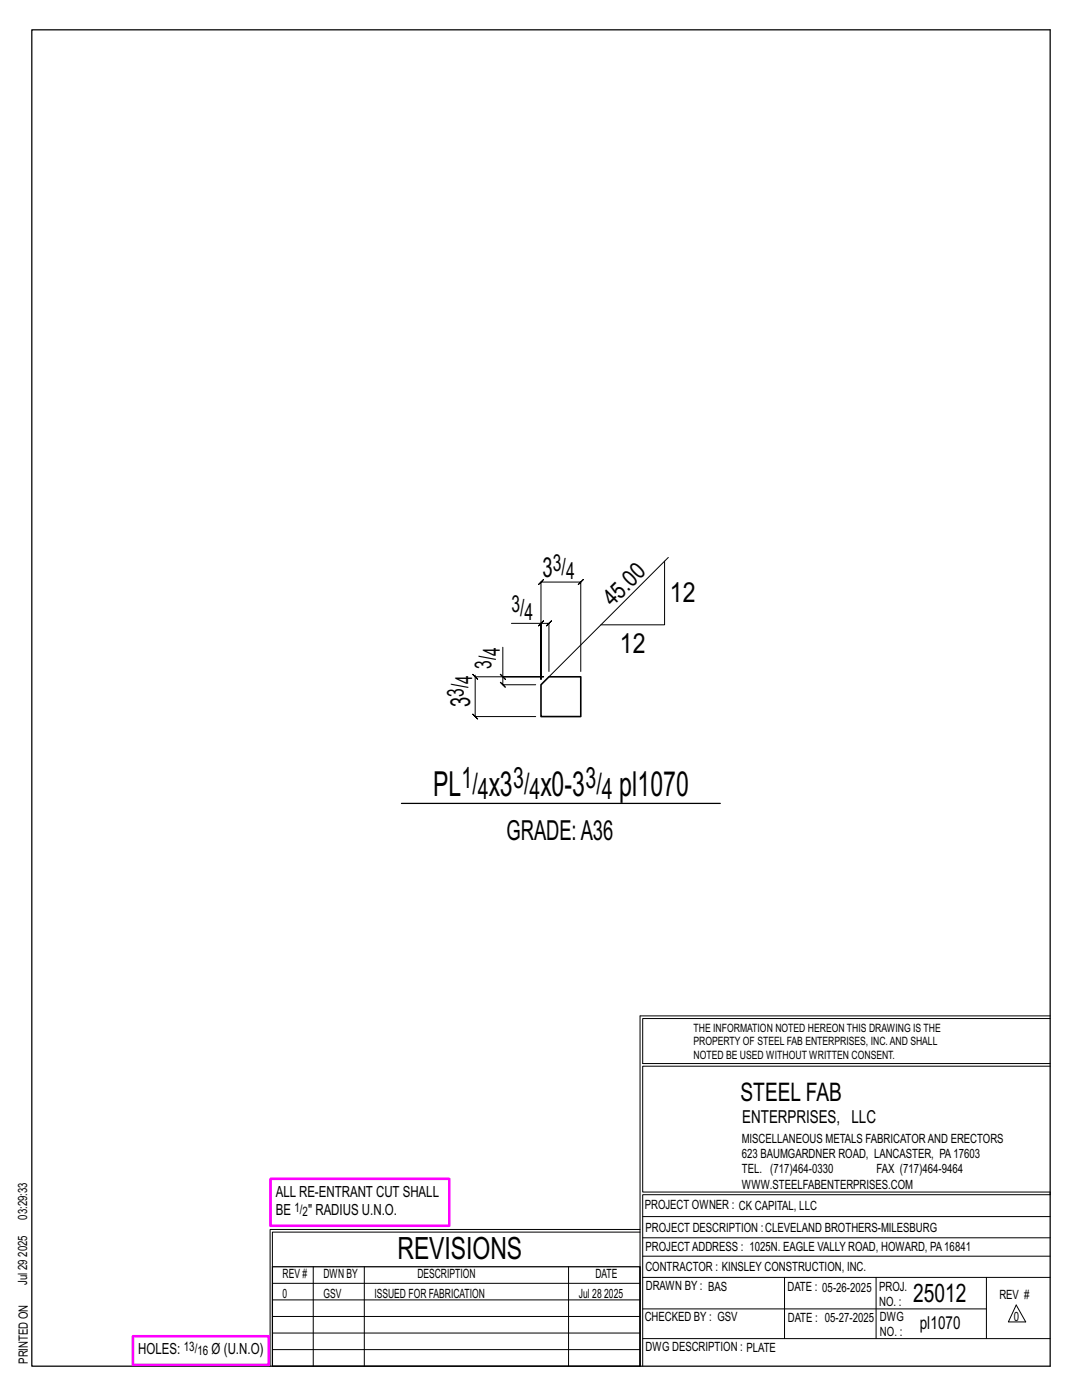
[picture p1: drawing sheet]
<svg xmlns="http://www.w3.org/2000/svg" width="216mm" height="279mm" viewBox="0 0 216 279" stroke-linecap="round" stroke-linejoin="round" font-family="sans-serif">
<defs><g id="words">
<g font-size="6.9">
<text x="86.5" y="158.9">PL</text>
<text x="97.5" y="158.9">x3</text>
<text x="107.8" y="158.9">x0-3</text>
<text x="123.5" y="158.9">pl1070</text>
</g>
<text font-size="6.1" x="79.3" y="251.3">REVISIONS</text>
<g font-size="5.9">
<text x="92.1" y="157.3">1/</text>
<text x="95.4" y="159.4">4</text>
<text x="102.4" y="157.3">3/</text>
<text x="105.7" y="159.4">4</text>
<text x="116.8" y="157.3">3/</text>
<text x="120.1" y="159.4">4</text>
</g>
<g font-size="5.5">
<text x="108.3" y="115.2">3</text>
<text x="133.7" y="120.1">12</text>
<text x="123.7" y="130.3">12</text>
<text x="93.8" y="141.2" transform="rotate(-90 93.8 141.2)">3</text>
<text x="101.1" y="167.6">GRADE:A36</text>
</g>
<g font-size="5.1">
<text x="147.8" y="219.8">STEEL FAB</text>
<text x="182.2" y="259.9">25012</text>
</g>
<g font-size="4.7">
<text x="110.3" y="113.9">3/</text>
<text x="112.9" y="115.6">4</text>
<text x="102.1" y="122.2">3/</text>
<text x="104.7" y="123.8">4</text>
<text x="122.2" y="121.2" transform="rotate(-45 122.2 121.2)">45.0</text>
<text x="99.8" y="130.9" transform="rotate(-90 99.8 130.9)">4</text>
<text x="94.2" y="136.5" transform="rotate(-90 94.2 136.5)">4</text>
<text x="98.1" y="133.5" transform="rotate(-90 98.1 133.5)">3/</text>
<text x="92.6" y="139.1" transform="rotate(-90 92.6 139.1)">3/</text>
</g>
<g font-size="3.6">
<text x="148.1" y="224.1">ENTERPRISES, LLC</text>
<text x="183.5" y="265.2">pl1070</text>
</g>
<g font-size="3.1">
<text x="55" y="238.9">ALL RE-ENTRANT CUT SHALL</text>
<text x="55" y="242.5">BE</text>
<text x="61.5" y="242.5">&quot; RADIUS U.N.O.</text>
<text x="27.6" y="270.2">HOLES:</text>
<text x="42.2" y="270.2">Ø (U.N.O)</text>
</g>
<g font-size="2.6">
<text x="58.8" y="241.8">1/</text>
<text x="60.4" y="242.7">2</text>
<text x="36.7" y="269.6">13/</text>
<text x="39.4" y="270.5">16</text>
</g>
<g font-size="2.5">
<text x="148" y="231.2">623 BAUMGARDNER ROAD, LANCASTER, PA17603</text>
<text x="148" y="228.1">MISCELLANEOUS METALS FABRICATORAND ERECTORS</text>
<text x="148" y="237.2">WWW.STEELFABENTERPRISES.COM</text>
<text x="148" y="234.2">TEL. (717)464-0330</text>
<text x="174.9" y="234.2">FAX (717)464-9464</text>
<text x="5.4" y="243.4" transform="rotate(-90 5.4 243.4)">03:29:33</text>
<text x="128.7" y="241.3">PROJECT OWNER : CK CAPITAL, LLC</text>
<text x="128.8" y="246">PROJECT DESCRIPTION :CLEVELAND BROTHERS-MILESBURG</text>
<text x="5.4" y="250.8" transform="rotate(-90 5.4 250.8)">2025</text>
<text x="128.8" y="249.7">PROJECTADDRESS : 1025N. EAGLE VALLY ROAD, HOWARD, PA16841</text>
<text x="5.4" y="256.5" transform="rotate(-90 5.4 256.5)">Jul 29</text>
<text x="56.4" y="255">REV #</text>
<text x="64.5" y="255">DWN BY</text>
<text x="83.3" y="255">DESCRIPTION</text>
<text x="118.8" y="255">DATE</text>
<text x="128.8" y="253.7">CONTRACTOR : KINSLEY CONSTRUCTION, INC.</text>
<text x="128.9" y="257.5">DRAWN BY : BAS</text>
<text x="157.1" y="257.6">DATE : 05-26-2025</text>
<text x="175.4" y="257.7">PROJ.</text>
<text x="56.4" y="259">0</text>
<text x="64.5" y="259">GSV</text>
<text x="74.7" y="259">ISSUED FOR FABRICATION</text>
<text x="115.5" y="259">Jul 28</text>
<text x="120.6" y="259">2025</text>
<text x="128.6" y="263.7">CHECKED BY : GSV</text>
<text x="157.2" y="263.7">DATE : 05-27-2025</text>
<text x="175.4" y="260.7">NO. :</text>
<text x="175.6" y="263.7">DWG</text>
<text x="199.4" y="259.2">REV #</text>
<text x="202.3" y="263.7">0</text>
<text x="128.8" y="269.7">DWG DESCRIPTION : PLATE</text>
<text x="175.6" y="266.7">NO. :</text>
<text x="5.5" y="272.2" transform="rotate(-90 5.5 272.2)">PRINTED ON</text>
</g>
<g font-size="2.3">
<text x="138.4" y="208.6">PROPERTY OF STEEL FAB ENTERPRISES, INC.AND SHALL</text>
<text x="138.4" y="205.9">THE INFORMATION NOTED HEREON THIS DRAWING IS THE</text>
<text x="138.4" y="211.3">NOTED BE USED WITHOUT WRITTEN CONSENT.</text>
</g>
</g></defs>
<g fill="none" stroke="#000" stroke-width=".2">
<path d="M132.6 112v12.7h-12.7M133.4 111.2l-23.9 23.9M94.3 134.6l1 1zM94.8 135.1v7.9l-.5-.5 1 1-.5-.5h12.1M99.8 134.6l1 1zM100.3 129.2v5.9h8.2h-13.7v-.4M100.3 135.1v1.6l-.5-.5 1 1-.5-.5h6.6M102.1 124.4h5.8v11.2v-19.4l-.5 .5 1-1-.5 .5h8l-.5 .5 1-1-.5 .5v17.8M107.9 124.4l.5-.5-1 1zM107.9 124.4h1.6l-.5 .5 1-1-.5 .5v9.6M127.7 202.7v70M127.7 202.7h81.8"/>
<path d="M209.5 203.3h-81.3v9h81.3M209.5 212.8h-81.3v25.1h81.3v.5h-81.3v34.3M54.4 259.4h73.3M54.4 256.1h73.3M62.5 252.8v19.9M72.7 252.8v19.9M113.4 252.8v19.9M127.7 245.4h-73.8v27.3M127.7 245.9h-73.3v6.9M128.2 242.8h81.3M128.2 254.9h81.3M128.2 250.7h81.3"/>
<path d="M128.2 247h81.3M156.5 254.9v12.2M174.8 254.9v12.2M196.8 254.9v12.2M54.4 269.3h73.3M54.4 266h73.3M54.4 262.7h73.3M128.2 261.2h68.6M128.2 267.1h81.3M202.8 260.4l1.9 3.4h-3.5z"/>
</g>
<path d="M6.3 6h203.2v266.7h-203.2zM80.1 160.3h63.6M54.4 252.8h73.3v19.9h-73.3z" fill="none" stroke="#000" stroke-width=".25"/>
<path d="M54 235.3h35.6v9.3h-35.6zM26.5 266.7h27.1v5.7h-27.1z" fill="none" stroke="#f0f" stroke-width=".5"/>
<path d="M107.9 136.7l1.6-1.6h6.4v7.9h-8z" fill="none" stroke="#000" stroke-width=".32"/>
<use href="#words"/>
</svg>
